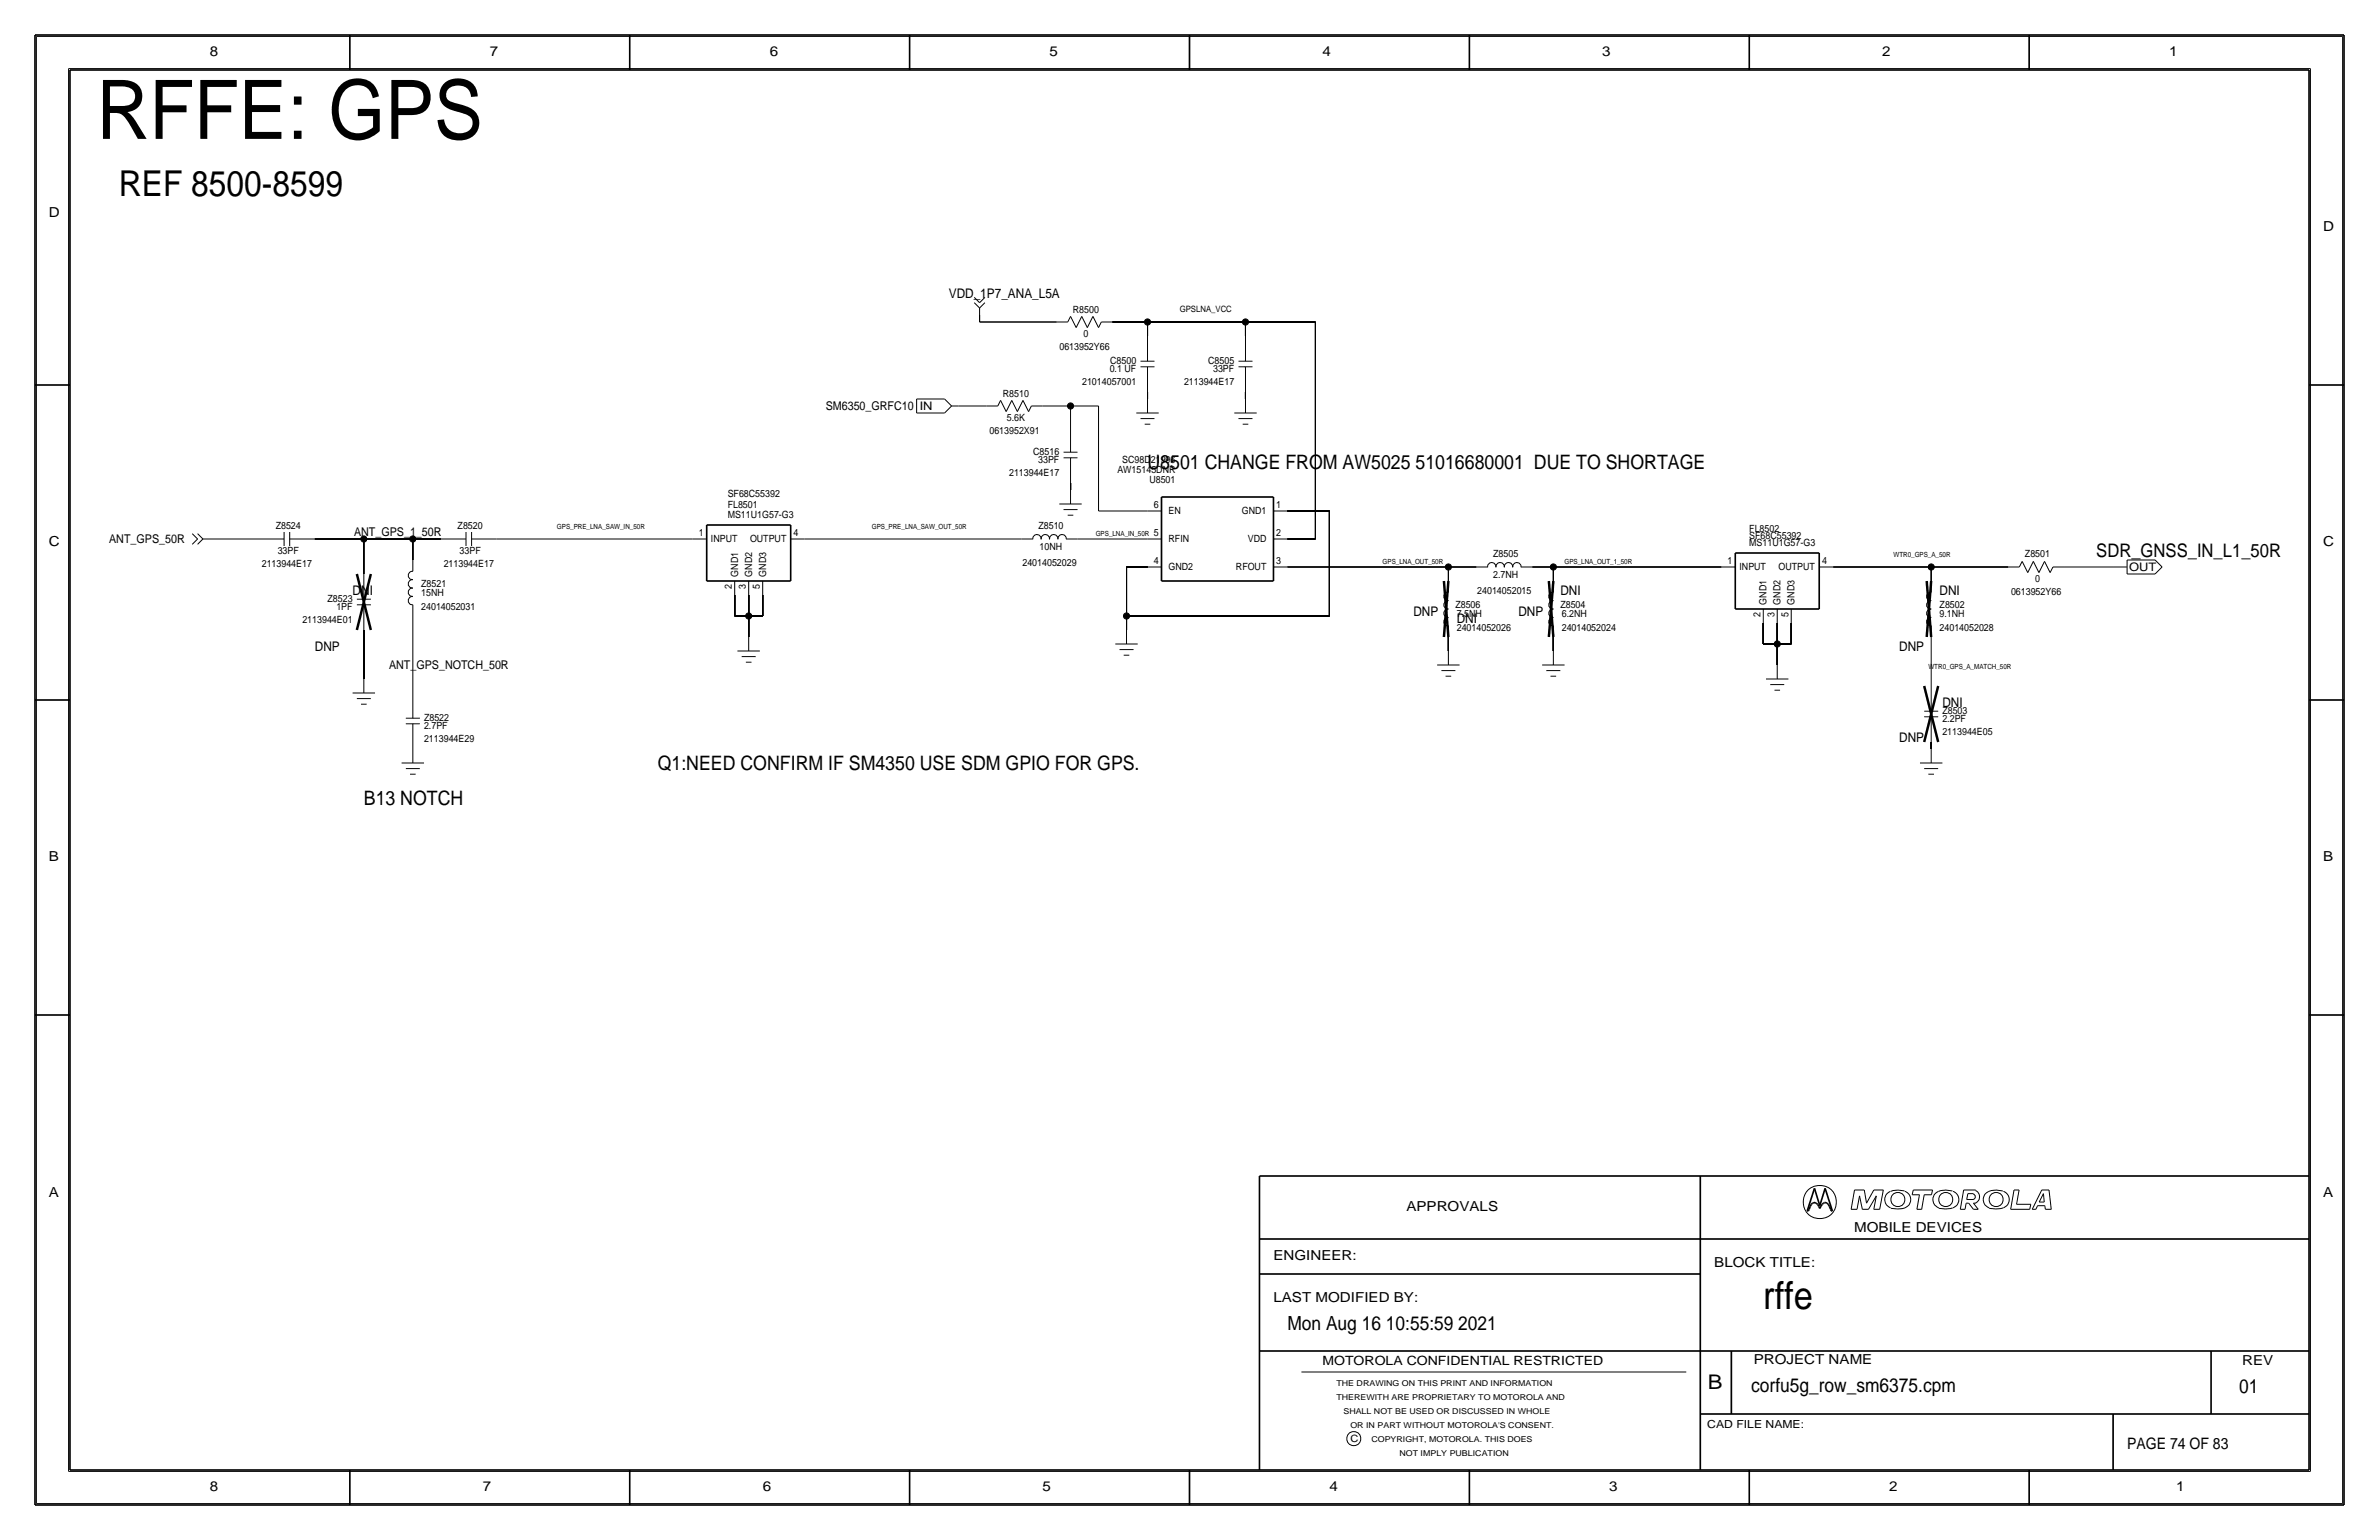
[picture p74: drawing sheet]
<svg xmlns="http://www.w3.org/2000/svg" width="432mm" height="279mm" viewBox="0 0 432 279" stroke-linecap="round" stroke-linejoin="round" font-family="sans-serif">
<defs><g id="words">
<text font-size="14.9" x="17.5" y="25.2">RFFE: GPS</text>
<text font-size="7" x="320" y="237.5">rffe</text>
<text font-size="6.5" x="21.6" y="35.6">REF 8500-8599</text>
<text font-size="3.7" x="310" y="252.1">B</text>
<g font-size="3.6">
<text x="208.3" y="85.1">U8501 CHANGE FROM AW5025 51016680001 DUE TO SHORTAGE</text>
<text x="119.4" y="139.7">Q1:NEED CONFIRM IF SM4350 USE SDM GPIO FOR GPS.</text>
<text x="66" y="146.1">B13 NOTCH</text>
</g>
<g font-size="3.5">
<text x="233.7" y="241.3">Mon Aug 16 10:55:59 2021</text>
<text x="317.9" y="252.6">corfu5g_row_sm6375.cpm</text>
<text x="406.4" y="252.7">01</text>
</g>
<text font-size="3.4" x="380.5" y="101.1">SDR_GNSS_IN_L1_50R</text>
<text font-size="2.9" x="386.1" y="262.9">PAGE 74 OF 83</text>
<g font-size="2.5">
<text x="38.1" y="10.2">8</text>
<text x="88.9" y="10.2">7</text>
<text x="139.7" y="10.2">6</text>
<text x="190.5" y="10.2">5</text>
<text x="240" y="10.2">4</text>
<text x="290.8" y="10.2">3</text>
<text x="341.6" y="10.2">2</text>
<text x="393.7" y="10.2">1</text>
<text x="8.9" y="39.4">D</text>
<text x="421.6" y="41.9">D</text>
<text x="8.9" y="99.1">C</text>
<text x="421.6" y="99.1">C</text>
<text x="8.9" y="156.2">B</text>
<text x="421.6" y="156.2">B</text>
<text x="8.9" y="217.2">A</text>
<text x="255.3" y="219.7">APPROVALS</text>
<text x="421.6" y="217.2">A</text>
<text x="336.5" y="223.5">MOBILE DEVICES</text>
<text x="231.1" y="228.6">ENGINEER:</text>
<text x="311.1" y="229.9">BLOCK TITLE:</text>
<text x="231.1" y="236.2">LAST MODIFIED BY:</text>
<text x="318.3" y="247.5">PROJECT NAME</text>
<text x="407" y="247.6">REV</text>
<text x="38.1" y="270.5">8</text>
<text x="87.6" y="270.5">7</text>
<text x="138.4" y="270.5">6</text>
<text x="189.2" y="270.5">5</text>
<text x="241.3" y="270.5">4</text>
<text x="292.1" y="270.5">3</text>
<text x="342.9" y="270.5">2</text>
<text x="395" y="270.5">1</text>
</g>
<g font-size="2.4">
<text x="172.2" y="54.1">VDD_1P7_ANA_L5A</text>
<text x="64" y="108">DNI</text>
<text x="283.2" y="108">DNI</text>
<text x="352" y="108">DNI</text>
<text x="256.5" y="111.8">DNP</text>
<text x="264.4" y="113">DNI</text>
<text x="275.6" y="111.8">DNP</text>
<text x="57.1" y="118.1">DNP</text>
<text x="344.7" y="118.1">DNP</text>
<text x="352.6" y="128.3">DNI</text>
<text x="344.7" y="134.6">DNP</text>
</g>
<text font-size="2.3" x="240" y="247.6">MOTOROLA CONFIDENTIAL RESTRICTED</text>
<g font-size="2.2">
<text x="149.9" y="74.4">SM6350_GRFC10</text>
<text x="19.8" y="98.6">ANT_GPS_50R</text>
<text x="64.3" y="97.3">ANT_GPS_1_50R</text>
<text x="70.6" y="121.4">ANT_GPS_NOTCH_50R</text>
</g>
<g font-size="2.1">
<text x="166.9" y="74.4">IN</text>
<text x="386.4" y="103.7">OUT</text>
</g>
<text font-size="2" x="309.9" y="259.1">CAD FILE NAME:</text>
<g font-size="1.8">
<text x="194.7" y="56.8">R8500</text>
<text x="192.3" y="63.5">0613952Y66</text>
<text x="196.7" y="61.1">0</text>
<text x="196.4" y="69.8">21014057001</text>
<text x="201.4" y="67.6">0.1 UF</text>
<text x="201.5" y="66">C8500</text>
<text x="214.9" y="69.8">2113944E17</text>
<text x="219.3" y="66">C8505</text>
<text x="220.2" y="67.6">33PF</text>
<text x="182" y="72">R8510</text>
<text x="182.7" y="76.3">5.6K</text>
<text x="179.6" y="78.7">0613952X91</text>
<text x="187.5" y="82.6">C8516</text>
<text x="203.7" y="84">SC98D21996</text>
<text x="183.2" y="86.4">2113944E17</text>
<text x="188.4" y="84.1">33PF</text>
<text x="202.8" y="85.8">AW15145DNR</text>
<text x="208.6" y="87.6">U8501</text>
<text x="132.1" y="94">MS11U1G57-G3</text>
<text x="132.1" y="90.2">SF68C55392</text>
<text x="132.1" y="92.1">FL8501</text>
<text x="209.4" y="92.2">6</text>
<text x="212.1" y="93.3">EN</text>
<text x="225.4" y="93.3">GND1</text>
<text x="231.6" y="92.2">1</text>
<text x="50" y="96">Z8524</text>
<text x="50.4" y="100.6">33PF</text>
<text x="83.1" y="96">Z8520</text>
<text x="83.4" y="100.6">33PF</text>
<text x="126.9" y="97.3">1</text>
<text x="129" y="98.4">INPUT</text>
<text x="136.1" y="98.4">OUTPUT</text>
<text x="144" y="97.3">4</text>
<text x="188.5" y="96.1">Z8510</text>
<text x="188.7" y="99.8">10NH</text>
<text x="209.4" y="97.3">5</text>
<text x="212.1" y="98.4">RFIN</text>
<text x="226.5" y="98.4">VDD</text>
<text x="231.6" y="97.3">2</text>
<text x="271" y="101.1">Z8505</text>
<text x="317.5" y="96.5">FL8502</text>
<text x="317.5" y="99.1">MS11U1G57-G3</text>
<text x="317.5" y="97.8">SF68C55392</text>
<text x="367.5" y="101.1">Z8501</text>
<text x="47.5" y="102.9">2113944E17</text>
<text x="76.5" y="106.5">Z8521</text>
<text x="80.5" y="102.9">2113944E17</text>
<text x="132.8" y="106.8" transform="rotate(-90 132.8 106.8)">2</text>
<text x="134" y="104.6" transform="rotate(-90 134 104.6)">GND1</text>
<text x="135.4" y="106.8" transform="rotate(-90 135.4 106.8)">3</text>
<text x="136.5" y="104.6" transform="rotate(-90 136.5 104.6)">GND2</text>
<text x="137.9" y="106.8" transform="rotate(-90 137.9 106.8)">5</text>
<text x="139" y="104.6" transform="rotate(-90 139 104.6)">GND3</text>
<text x="185.6" y="102.6">24014052029</text>
<text x="209.4" y="102.4">4</text>
<text x="212.1" y="103.5">GND2</text>
<text x="224.3" y="103.5">RFOUT</text>
<text x="231.6" y="102.4">3</text>
<text x="268.1" y="107.7">24014052015</text>
<text x="271" y="104.9">2.7NH</text>
<text x="313.6" y="102.4">1</text>
<text x="315.7" y="103.5">INPUT</text>
<text x="322.8" y="103.5">OUTPUT</text>
<text x="330.7" y="102.4">4</text>
<text x="365" y="107.9">0613952Y66</text>
<text x="369.4" y="105.5">0</text>
<text x="54.9" y="113">2113944E01</text>
<text x="59.4" y="109.2">Z8523</text>
<text x="61.1" y="110.7">1PF</text>
<text x="76.5" y="110.7">24014052031</text>
<text x="76.5" y="108.2">15NH</text>
<text x="264.2" y="110.3">Z8506</text>
<text x="264.4" y="112">7.5NH</text>
<text x="283.2" y="110.3">Z8504</text>
<text x="283.5" y="112">6.2NH</text>
<text x="319.5" y="111.9" transform="rotate(-90 319.5 111.9)">2</text>
<text x="320.6" y="109.7" transform="rotate(-90 320.6 109.7)">GND1</text>
<text x="322.1" y="111.9" transform="rotate(-90 322.1 111.9)">3</text>
<text x="323.2" y="109.7" transform="rotate(-90 323.2 109.7)">GND2</text>
<text x="324.6" y="111.9" transform="rotate(-90 324.6 111.9)">5</text>
<text x="325.7" y="109.7" transform="rotate(-90 325.7 109.7)">GND3</text>
<text x="352" y="110.3">Z8502</text>
<text x="352" y="112">9.1NH</text>
<text x="264.4" y="114.6">24014052026</text>
<text x="283.5" y="114.6">24014052024</text>
<text x="352" y="114.6">24014052028</text>
<text x="77" y="130.8">Z8522</text>
<text x="352.6" y="131.1">2.2PF</text>
<text x="352.6" y="129.5">Z8503</text>
<text x="77" y="134.6">2113944E29</text>
<text x="77" y="132.3">2.7PF</text>
<text x="352.6" y="133.3">2113944E05</text>
<text x="245.1" y="261.6">C</text>
</g>
<text font-size="1.6" x="214.1" y="56.6">GPSLNA_VCC</text>
<g font-size="1.5">
<text x="242.6" y="251.5">THE DRAWING ON THIS PRINT AND INFORMATION</text>
<text x="242.6" y="254">THEREWITH ARE PROPRIETARY TO MOTOROLA AND</text>
<text x="243.8" y="256.5">SHALL NOT BE USED OR DISCUSSED IN WHOLE</text>
<text x="245.1" y="259.1">OR IN PART WITHOUT MOTOROLA'S CONSENT.</text>
<text x="248.9" y="261.6">COPYRIGHT, MOTOROLA. THIS DOES</text>
<text x="254" y="264.2">NOT IMPLY PUBLICATION</text>
</g>
<g font-size="1.3">
<text x="101.1" y="96">GPS_PRE_LNA_SAW_IN_50R</text>
<text x="158.2" y="96">GPS_PRE_LNA_SAW_OUT_50R</text>
<text x="198.9" y="97.3">GPS_LNA_IN_50R</text>
<text x="343.7" y="101.1">WTR0_GPS_A_50R</text>
<text x="251" y="102.4">GPS_LNA_OUT_50R</text>
<text x="284" y="102.4">GPS_LNA_OUT_1_50R</text>
<text x="350" y="121.4">WTR0_GPS_A_MATCH_50R</text>
</g>
</g></defs>
<!-- layer: Nets -->
<g fill="none" stroke="#000" stroke-width=".18">
<path d="M177.8 58.4h14zM177.8 57.1v1.3zM201.9 58.4h6.4zM208.3 58.4h17.8zM208.3 58.4v2.6zM226.1 58.4v2.6zM226.1 58.4h12.7zM238.8 58.4v39.4zM174 73.7h5.1zM189.2 73.7h5.1zM194.3 73.7v3.8zM194.3 73.7h5.1z"/>
<path d="M199.4 73.7v19zM208.3 71.1v1.3zM226.1 71.1v1.3zM38.1 97.8h8.9zM57.1 97.8h8.9zM66 97.8h8.9zM66 97.8v6.3zM74.9 97.8v3.8zM74.9 97.8h5.1zM90.2 97.8h35.5zM146 97.8h39.4zM194.3 87.6v1.3z"/>
<path d="M195.6 97.8h12.7zM199.4 92.7h8.9zM233.7 97.8h5.1zM233.7 92.7h7.6zM241.3 92.7v19.1zM66 114.3v8.9zM74.9 111.8v13.9zM133.3 107.9v3.9zM133.3 111.8h2.6zM135.9 111.8h2.5zM135.9 111.8v3.8zM135.9 107.9v3.9z"/>
<path d="M138.4 107.9v3.9zM204.5 111.8v2.5zM204.5 102.9v8.9zM204.5 111.8h36.8zM204.5 102.9h3.8zM233.7 102.9h29.2zM262.9 102.9h5.1zM262.9 115.6v2.5zM262.9 102.9v2.5zM278.1 102.9h3.8zM281.9 102.9h30.5zM281.9 115.6v2.5z"/>
<path d="M281.9 102.9v2.5zM320 113v3.8zM320 116.8h2.6zM322.6 116.8h2.5zM322.6 116.8v3.9zM322.6 113v3.8zM325.1 113v3.8zM332.7 102.9h17.8zM350.5 102.9v2.5zM350.5 102.9h14zM350.5 115.6v8.9zM374.6 102.9h8.9z"/>
<path d="M350.5 134.6v1.3z"/>
</g>
<g fill="#000" stroke="#000" stroke-width=".18">
<circle cx="208.3" cy="58.4" r=".56"/>
<circle cx="226.1" cy="58.4" r=".56"/>
<circle cx="194.3" cy="73.7" r=".56"/>
<circle cx="66" cy="97.8" r=".56"/>
<circle cx="74.9" cy="97.8" r=".56"/>
<circle cx="135.9" cy="111.8" r=".56"/>
<circle cx="204.5" cy="111.8" r=".56"/>
<circle cx="262.9" cy="102.9" r=".56"/>
<circle cx="281.9" cy="102.9" r=".56"/>
<circle cx="322.6" cy="116.8" r=".56"/>
<circle cx="350.5" cy="102.9" r=".56"/>
</g>
<!-- layer: Components -->
<g fill="none" stroke="#000" stroke-width=".18">
<path d="M176.8 53.9l1 1zM176.8 54.9l1 1zM177.8 54.9l1-1zM177.8 55.9l1-1zM177.8 55.9v1.3zM191.8 58.4h2zM194.3 57.4l-.5 1zM194.3 57.4l1 2zM196.3 57.4l-1 2zM196.3 57.4l1.1 2zM198.4 57.4l-1 2zM198.4 57.4l1 2z"/>
<path d="M199.9 58.4l-.5 1zM199.9 58.4h2zM166.4 72.4h5.1zM166.4 72.4v2.5zM166.4 74.9h5.1zM171.4 72.4l1.3 1.3zM172.7 73.7l-1.2 1.2zM172.7 73.7h1.3zM179.1 73.7h2zM181.6 72.6l-.5 1.1zM181.6 72.6l1 2.1zM183.6 72.6l-1 2.1z"/>
<path d="M183.6 72.6l1.1 2.1zM185.7 72.6l-1 2.1zM185.7 72.6l1 2.1zM187.2 73.7l-.5 1zM187.2 73.7h2zM194.3 77.5v4.5zM206.2 74.9h4.1zM207 65.5h2.5zM207 66.5h2.5zM207 75.9h2.5zM207.8 77h1zM208.3 66.5v4.6z"/>
<path d="M208.3 61v4.5zM208.3 72.4v2.5zM224 74.9h4.1zM224.8 65.5h2.5zM224.8 66.5h2.5zM224.8 75.9h2.5zM225.6 77h1zM226.1 66.5v4.6zM226.1 61v4.5zM226.1 72.4v2.5zM34.9 96.8l1 1zM35.9 97.8l-1 1z"/>
<path d="M35.9 96.8l.9 1zM36.8 97.8l-.9 1zM36.8 97.8h1.3zM47 97.8h4.6zM51.6 96.5v2.6zM52.6 97.8h4.5zM52.6 96.5v2.6zM80 97.8h4.6zM84.6 96.5v2.6zM85.6 97.8h4.6zM85.6 96.5v2.6zM125.7 97.8h2.6z"/>
<path d="M143.5 97.8h2.5zM185.4 97.8h2.1zM187.5 97.8a.75 .75 0 0 1 .7-.8 .75 .75 0 0 1 .7 .8M189 97.8a.75 .75 0 0 1 .7-.8 .75 .75 0 0 1 .7 .8M190.5 97.8a.75 .75 0 0 1 .7-.8 .75 .75 0 0 1 .8 .8M192 97.8a.75 .75 0 0 1 .8-.8 .75 .75 0 0 1 .7 .8M192.3 91.4h4zM193 82h2.6zM193 83.1h2.6zM193 92.5h2.6zM193.5 97.8h2.1zM193.8 93.5h1z"/>
<path d="M194.3 83.1v4.5zM194.3 88.9v2.5zM208.3 92.7h2.5zM208.3 97.8h2.5zM231.1 97.8h2.6zM231.1 92.7h2.6zM64.8 109.7h2.5zM64.8 108.7h2.5zM66 109.7v4.6zM66 104.1v4.6zM74.9 109.7v2.1zM74.9 101.6v2z"/>
<path d="M74.9 103.7a.74 .74 0 0 0-.8 .7 .74 .74 0 0 0 .8 .8M74.9 106.7a.74 .74 0 0 0-.8 .8 .74 .74 0 0 0 .8 .7M74.9 108.3a.74 .74 0 0 0-.8 .7 .74 .74 0 0 0 .8 .7M74.9 105.2a.74 .74 0 0 0-.8 .7 .74 .74 0 0 0 .8 .8M133.3 105.4v2.5zM133.9 118.1h4zM134.6 119.1h2.6zM135.9 115.6v2.5zM135.9 105.4v2.5zM138.4 105.4v2.5zM202.4 116.8h4.1zM203.2 117.9h2.5z"/>
<path d="M204 118.9h1zM204.5 114.3v2.5zM208.3 102.9h2.5zM231.1 102.9h2.6zM262.9 113.5v2.1zM262.9 105.4v2zM262.9 118.1v2.6zM262.9 107.5a.74 .74 0 0 0-.8 .7 .74 .74 0 0 0 .8 .8M262.9 110.5a.74 .74 0 0 0-.8 .8 .74 .74 0 0 0 .8 .7M262.9 112.1a.74 .74 0 0 0-.8 .7 .74 .74 0 0 0 .8 .7M262.9 109a.74 .74 0 0 0-.8 .8 .74 .74 0 0 0 .8 .7M268 102.9h2z"/>
<path d="M270 102.9a.75 .75 0 0 1 .7-.8 .75 .75 0 0 1 .8 .8M271.5 102.9a.75 .75 0 0 1 .8-.8 .75 .75 0 0 1 .7 .8M273.1 102.9a.75 .75 0 0 1 .7-.8 .75 .75 0 0 1 .7 .8M274.6 102.9a.75 .75 0 0 1 .7-.8 .75 .75 0 0 1 .7 .8M276.1 102.9h2zM281.9 118.1v2.6zM281.9 113.5v2.1zM281.9 105.4v2zM281.9 107.5a.74 .74 0 0 0-.8 .7 .74 .74 0 0 0 .8 .8M281.9 110.5a.74 .74 0 0 0-.8 .8 .74 .74 0 0 0 .8 .7M281.9 112.1a.74 .74 0 0 0-.8 .7 .74 .74 0 0 0 .8 .7M281.9 109a.74 .74 0 0 0-.8 .8 .74 .74 0 0 0 .8 .7"/>
<path d="M312.4 102.9h2.6zM320 110.5v2.5zM322.6 110.5v2.5zM325.1 110.5v2.5zM330.2 102.9h2.5zM350.5 113.5v2.1zM350.5 105.4v2zM350.5 107.5a.74 .74 0 0 0-.8 .7 .74 .74 0 0 0 .8 .8M350.5 110.5a.74 .74 0 0 0-.8 .8 .74 .74 0 0 0 .8 .7M350.5 112.1a.74 .74 0 0 0-.8 .7 .74 .74 0 0 0 .8 .7M350.5 109a.74 .74 0 0 0-.8 .8 .74 .74 0 0 0 .8 .7M364.5 102.9h2z"/>
<path d="M367 101.9l-.5 1zM367 101.9l1 2zM369.1 101.9l-1.1 2zM369.1 101.9l1 2zM371.1 101.9l-1 2zM371.1 101.9l1 2zM372.6 102.9h2zM372.6 102.9l-.5 1zM383.5 102.9h2.6zM386.1 101.6h5.1zM386.1 104.1h5.1zM386.1 101.6v2.5z"/>
<path d="M391.2 101.6l1.2 1.3zM392.4 102.9l-1.2 1.2zM64 125.7h4.1zM64.8 126.7h2.5zM65.5 127.8h1zM66 123.2v2.5zM72.9 138.4h4.1zM73.7 130.3h2.5zM73.7 139.4h2.5zM73.7 131.3h2.5zM74.9 131.3v4.6zM74.9 125.7v4.6z"/>
<path d="M74.9 135.9v2.5zM135.4 120.1h1zM260.9 120.7h4zM261.6 121.7h2.6zM262.4 122.7h1zM279.9 120.7h4.1zM280.7 121.7h2.5zM281.4 122.7h1zM320.5 123.2h4.1zM321.3 124.2h2.5zM322.1 125.2h1zM322.6 120.7v2.5z"/>
<path d="M348.5 138.4h4.1zM349.2 130h2.6zM349.3 139.4h2.5zM349.3 129h2.5zM350.5 135.9v2.5zM350.5 130v4.6zM350.5 124.5v4.5zM74.4 140.5h1zM350 140.5h1z"/>
</g>
<path d="M64.8 104.1l2.5 10.2zM67.3 104.1l-2.5 10.2zM262.1 105.4l.8 10.2zM262.9 105.4l-.8 10.2zM281.1 105.4l.8 10.2zM281.9 105.4l-.8 10.2zM349.7 105.4l.8 10.2zM350.5 105.4l-.8 10.2zM349.2 124.5l2.6 10.1zM351.8 124.5l-2.6 10.1z" fill="none" stroke="#000" stroke-width=".45"/>
<path d="M128.3 95.2h15.2zM128.3 95.2v10.2zM143.5 95.2v10.2zM210.8 90.2v15.2zM210.8 90.2h20.3zM231.1 90.2v15.2zM128.3 105.4h15.2zM210.8 105.4h20.3zM315 100.3v10.2zM315 110.5h15.2zM315 100.3h15.2zM330.2 100.3v10.2z" fill="none" stroke="#000" stroke-width=".3"/>
<!-- layer: Page Border and Title Block -->
<g fill="none" stroke="#000" stroke-width=".3">
<path d="M6.3 6.4v266.7zM6.4 6.4h419zM12.7 12.7h406.4zM12.7 12.7v254zM63.5 6.4v6.3zM114.3 6.4v6.3zM165.1 6.4v6.3zM215.9 6.3v6.4zM266.7 6.4v6.3zM317.5 6.4v6.3zM368.3 6.4v6.3zM419.1 12.7v254z"/>
<path d="M425.4 6.4v266.7zM6.3 69.8h6.4zM419.1 69.8h6.3zM6.3 127h6.4zM419.1 127h6.3zM6.3 184.1h6.4zM419.1 184.1h6.3zM228.6 213.4v53.3zM228.6 213.4h190.5zM308.6 213.4v53.3zM328 219.7h.2zM328.4 219.4l-.2 .3z"/>
<path d="M328.6 218.8l-.2 .6zM328.8 218.5l-.2 .3zM329 218.3l.2-.1zM329 218.3l-.2 .2zM329.2 218.2h.2zM329.3 215.6l-1.3 4.1zM329.3 215.6l1 3.1zM329.4 218.2l.2 .1zM329.6 218.3l.3 .2zM329.9 218.5l.2 .3zM330.1 218.8l.2 .5zM330.5 218.8l-.2 .5z"/>
<path d="M330.8 218.5l-.3 .3zM331 218.3l-.2 .2zM331 218.3l.2-.1zM331.2 218.2h.2zM331.3 215.6l1.3 4.1zM331.3 215.6l-1 3.1zM331.4 218.2l.2 .1zM331.6 218.3l.2 .2zM331.8 218.5l.2 .3zM332 218.8l.3 .6zM332.3 219.4l.1 .3zM332.4 219.7h.2z"/>
<path d="M228.6 231.1h80zM228.6 224.8h190.5zM228.6 245.1h190.5zM308.6 256.5h110.5zM314.2 245.1v11.4zM383.5 256.5v10.2zM401.3 245.1v11.4zM6.4 273h419zM12.7 266.7h406.4zM63.5 266.7v6.4zM114.3 266.7v6.4zM165.1 266.7v6.4z"/>
<path d="M215.9 266.7v6.3zM266.7 266.7v6.4zM317.5 266.7v6.4zM368.3 266.7v6.4z"/>
</g>
<g fill="none" stroke="#000" stroke-width=".18">
<path d="M6.6 6.6h418.6zM6.6 6.6v266.2zM12.4 12.4v254.6zM12.4 12.4h407zM419.4 12.4v254.6zM425.2 6.6v266.2zM336 219.4h1.1zM336.6 215.9h1.8zM336.6 215.9l-.6 3.5zM337.5 217l-.4 2.4zM337.5 217l.5 2.4zM338 219.4h1.1z"/>
<path d="M338.4 215.9l.4 2.4zM340.1 219.4h1.1zM340.1 215.9h1.7zM340.1 215.9l-1.3 2.4zM340.6 217l-1.5 2.4zM340.6 217l-.5 2.4zM341.8 215.9l-.6 3.5zM343.1 216.2a1.6 1.6 0 0 0-1 1.5 1.6 1.6 0 0 0 1.1 1.5M345.7 216.1h-.2a4 4 0 0 0-2.3 .1M345.7 216.2a1.59 1.59 0 0 1 1.1 1.5 1.59 1.59 0 0 1-1.1 1.5 5.1 5.1 0 0 1-2.5 0M347.1 216.8h1.3zM347.3 215.9l-.2 .9z"/>
<path d="M347.3 215.9h3.5zM347.9 219.4h.9zM348.4 216.8l-.5 2.6zM349.2 216.8l-.4 2.6zM349.2 216.8h1.4zM350.8 215.9l-.2 .9zM354.4 216.1a3.1 3.1 0 0 0-3.3 .7 1.62 1.62 0 0 0 .8 2.4M354.4 219.2a5.1 5.1 0 0 1-2.5 0M354.5 216.2a1.59 1.59 0 0 1 1 1.5 1.59 1.59 0 0 1-1 1.5M355.8 219.4h.9zM356.4 215.9h2.2zM356.4 215.9l-.6 3.5z"/>
<path d="M356.9 218.3l-.2 1.1zM356.9 218.3h.4zM357 217.6h1.2zM357.2 216.6l-.2 1zM357.2 216.6h1zM357.3 218.3l.9 1.1zM358.1 216.7a.5 .5 0 0 1 .4 .4 .5 .5 0 0 1-.4 .5M358.2 218.3l.9 1.1zM358.2 218.3h.4zM358.2 219.4h.9zM358.5 216a1.24 1.24 0 0 1 .8 1.1 1.24 1.24 0 0 1-.8 1.2M363.5 216.1a3.1 3.1 0 0 0-3.3 .7 1.62 1.62 0 0 0 .8 2.4"/>
<path d="M363.6 219.2a5.1 5.1 0 0 1-2.6 0M363.6 216.2a1.59 1.59 0 0 1 1.1 1.5 1.59 1.59 0 0 1-1.1 1.5M364.9 219.4h3.5zM365.6 215.9l-.7 3.5zM365.6 215.9h.9zM366 218.5h2.6zM366.5 215.9l-.5 2.6zM368.6 218.5l-.2 .9zM368.9 219.4h.6zM369.8 218.7h1.3zM369.8 218.7l-.3 .7zM370.1 218.1h.9z"/>
<path d="M370.6 215.9l-1.7 3.5zM370.6 215.9h1.3zM370.9 216.6l-.8 1.5zM370.9 216.6l.1 1.5zM371.1 218.7l.1 .7zM371.2 219.4h1.1zM371.9 215.9l.4 3.5zM236.2 248.9h69.9zM6.6 272.8h418.6zM12.4 267h407z"/>
<circle cx="330.3" cy="218.1" r="3"/>
<circle cx="344.5" cy="217.6" r="1.28"/>
<circle cx="353.2" cy="217.6" r="1.28"/>
<circle cx="362.3" cy="217.6" r="1.28"/>
<circle cx="245.7" cy="261" r="1.28"/>
</g>
<use href="#words"/>
</svg>
